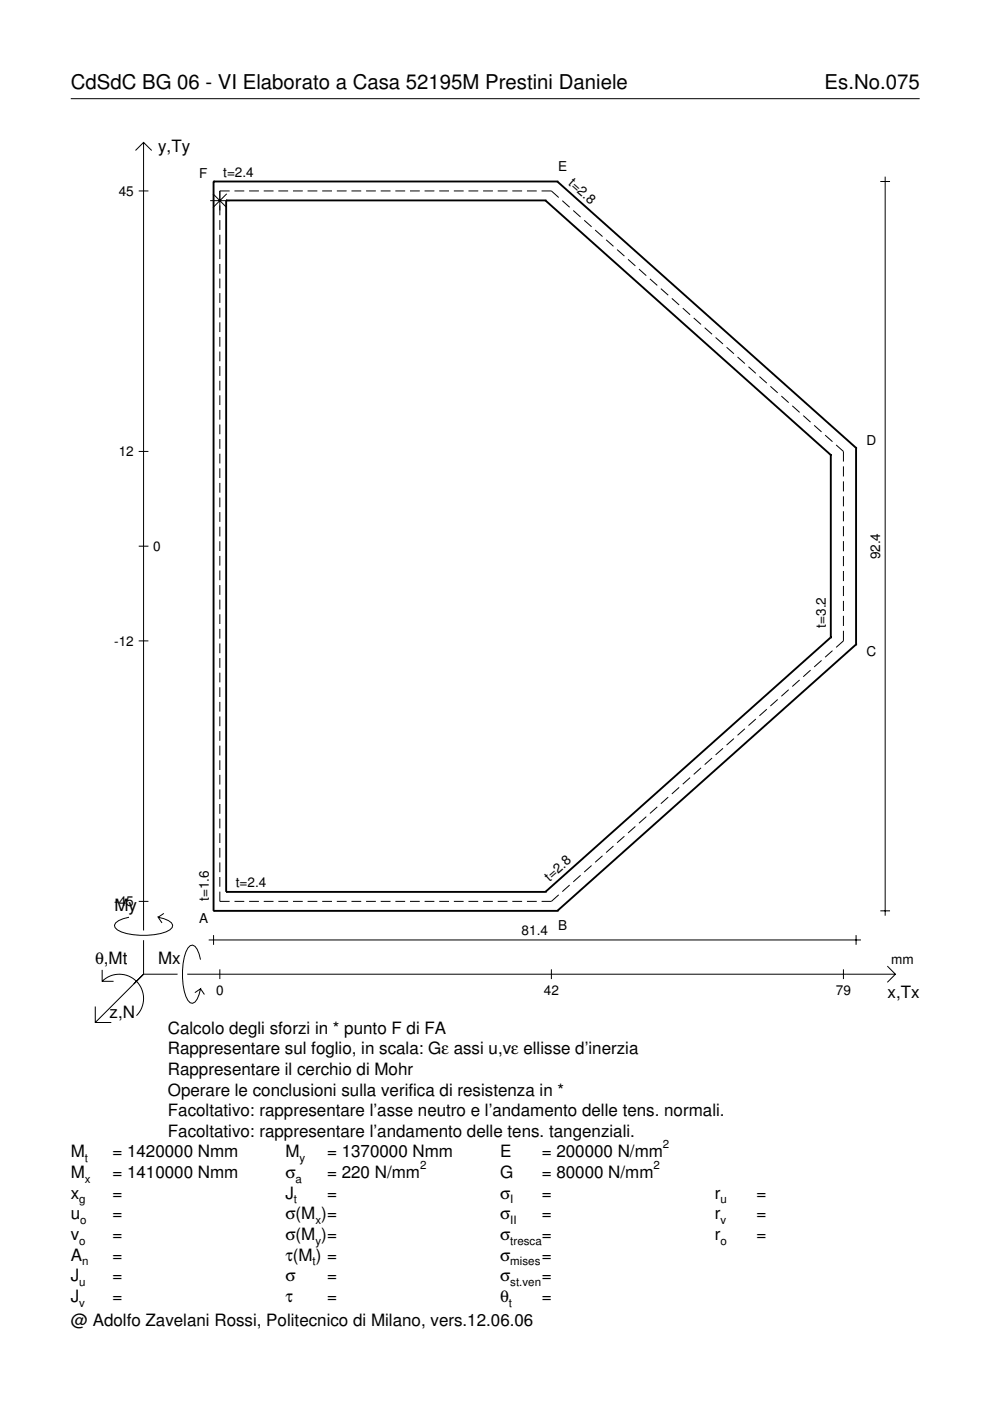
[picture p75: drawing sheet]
<svg xmlns="http://www.w3.org/2000/svg" width="210mm" height="297mm" viewBox="0 0 210 297" stroke-linecap="round" stroke-linejoin="round" font-family="sans-serif">
<defs><g id="words">
<g font-size="4.3">
<text x="15" y="18.9">CdSdC BG 06 - VI Elaborato a Casa 52195M Prestini Daniele</text>
<text x="174.8" y="18.9">Es.No.075</text>
</g>
<g font-size="3.6">
<text x="33.5" y="32.3">y,Ty</text>
<text x="24.3" y="193.2">My</text>
<text x="20.1" y="204.5">θ,Mt</text>
<text x="33.5" y="204.5">Mx</text>
<text x="23.2" y="215.8">z,N</text>
<text x="188.2" y="211.7">x,Tx</text>
<text x="35.6" y="219.2">Calcolo degli sforzi in * punto F di FA</text>
<text x="35.6" y="227.9">Rappresentare il cerchio di Mohr</text>
<text x="35.6" y="223.5">Rappresentare sul foglio, in scala: Gε assi u,vε ellisse d’inerzia</text>
<text x="35.6" y="232.3">Operare le conclusioni sulla verifica di resistenza in *</text>
<text x="35.6" y="236.7">Facoltativo: rappresentare l’asse neutro e l’andamento delle tens. normali.</text>
<text x="15" y="245.4">M</text>
<text x="23.8" y="245.4">= 1420000 Nmm</text>
<text x="35.6" y="241">Facoltativo: rappresentare l’andamento delle tens. tangenziali.</text>
<text x="60.5" y="245.4">M</text>
<text x="69.3" y="245.4">= 1370000 Nmm</text>
<text x="106" y="245.4">E</text>
<text x="114.9" y="245.4">= 200000 N/mm</text>
<text x="15" y="249.8">M</text>
<text x="23.8" y="249.8">= 1410000 Nmm</text>
<text x="60.5" y="249.8">σ</text>
<text x="69.3" y="249.8">= 220 N/mm</text>
<text x="106" y="249.8">G</text>
<text x="114.9" y="249.8">= 80000 N/mm</text>
<text x="15" y="254.2">x</text>
<text x="23.8" y="254.2">=</text>
<text x="60.5" y="254.2">J</text>
<text x="69.3" y="254.2">=</text>
<text x="106" y="254.2">σ</text>
<text x="114.9" y="254.2">=</text>
<text x="151.5" y="254.2">r</text>
<text x="160.4" y="254.2">=</text>
<text x="15" y="258.5">u</text>
<text x="15" y="262.9">v</text>
<text x="23.8" y="258.5">=</text>
<text x="23.8" y="262.9">=</text>
<text x="60.5" y="258.5">σ(M )=</text>
<text x="60.5" y="262.9">σ(M )=</text>
<text x="106" y="258.5">σ</text>
<text x="106" y="262.9">σ</text>
<text x="114.9" y="258.5">=</text>
<text x="114.9" y="262.9">=</text>
<text x="151.5" y="258.5">r</text>
<text x="151.5" y="262.9">r</text>
<text x="160.4" y="258.5">=</text>
<text x="160.4" y="262.9">=</text>
<text x="15" y="267.3">A</text>
<text x="23.8" y="267.3">=</text>
<text x="60.5" y="267.3">τ(M ) =</text>
<text x="106" y="267.3">σ</text>
<text x="114.9" y="267.3">=</text>
<text x="15" y="271.7">J</text>
<text x="23.8" y="271.7">=</text>
<text x="60.5" y="271.7">σ</text>
<text x="69.3" y="271.7">=</text>
<text x="106" y="271.7">σ</text>
<text x="114.9" y="271.7">=</text>
<text x="15" y="276">J</text>
<text x="15" y="281.2">@ Adolfo Zavelani Rossi, Politecnico di Milano, vers.12.06.06</text>
<text x="23.8" y="276">=</text>
<text x="60.5" y="276">τ</text>
<text x="69.3" y="276">=</text>
<text x="106" y="276">θ</text>
<text x="114.9" y="276">=</text>
</g>
<g font-size="2.9">
<text x="25.2" y="41.5">45</text>
<text x="42.2" y="37.7">F</text>
<text x="47.3" y="37.5">t=2.4</text>
<text x="118.3" y="36.2">E</text>
<text x="120.4" y="39.1" transform="rotate(42 120.4 39.1)">t=2.8</text>
<text x="183.7" y="94.3">D</text>
<text x="25.2" y="96.7">12</text>
<text x="32.5" y="116.8">0</text>
<text x="186.6" y="118.6" transform="rotate(-90 186.6 118.6)">92.4</text>
<text x="24.2" y="136.9">-12</text>
<text x="175.1" y="133.1" transform="rotate(-90 175.1 133.1)">t=3.2</text>
<text x="183.7" y="139.1">C</text>
<text x="44.2" y="191.1" transform="rotate(-90 44.2 191.1)">t=1.6</text>
<text x="50" y="188.1">t=2.4</text>
<text x="116.5" y="187" transform="rotate(-42 116.5 187)">t=2.8</text>
<text x="24.2" y="192.1">-45</text>
<text x="42.2" y="195.7">A</text>
<text x="118.3" y="197.2">B</text>
<text x="110.6" y="198.3">81.4</text>
<text x="189" y="204.5">mm</text>
<text x="45.8" y="210.9">0</text>
<text x="115.3" y="210.9">42</text>
<text x="177.2" y="210.9">79</text>
</g>
<g font-size="2.4">
<text x="140.6" y="243.4">2</text>
<text x="18" y="246.4">t</text>
<text x="18" y="250.8">x</text>
<text x="62.7" y="250.8">a</text>
<text x="63.5" y="246.4">y</text>
<text x="89.1" y="247.8">2</text>
<text x="138.6" y="247.8">2</text>
<text x="16.8" y="255.2">g</text>
<text x="62.3" y="255.2">t</text>
<text x="108.2" y="255.2">I</text>
<text x="152.7" y="255.2">u</text>
<text x="16.8" y="263.9">o</text>
<text x="17" y="259.5">o</text>
<text x="66.9" y="259.5">x</text>
<text x="66.9" y="263.9">y</text>
<text x="108.2" y="259.5">II</text>
<text x="108.2" y="263.9">tresca</text>
<text x="152.7" y="259.5">v</text>
<text x="152.7" y="263.9">o</text>
<text x="17.4" y="268.3">n</text>
<text x="66.3" y="268.3">t</text>
<text x="108.2" y="268.3">mises</text>
<text x="16.8" y="272.7">u</text>
<text x="108.2" y="272.7">st.ven</text>
<text x="16.8" y="277">v</text>
<text x="107.9" y="277">t</text>
</g>
</g></defs>
<g fill="none" stroke="#000" stroke-width=".21">
<path d="M15 20.9h180M28.7 31.9l1.7-1.7 1.8 1.7M30.4 30.2v167.1M186.6 38.5h2.1M187.7 37.5v156.7M29.4 40.5h2.1M44.6 42.5h4.1M45.2 41.1l2.9 2.9M46.6 46.7v2M46.6 49.8v2M46.6 52.9v2M46.6 56v2"/>
<path d="M46.6 59.1v2M48.1 41.1l-2.9 2.9M48.7 40.5h-2.1v5.1M49.7 40.5h2.1M52.8 40.5h2.1M55.9 40.5h2.1M59 40.5h2.1M62.1 40.5h2.1M65.2 40.5h2.1M68.3 40.5h2.1M71.4 40.5h2.1M74.5 40.5h2.1"/>
<path d="M77.6 40.5h2.1M80.7 40.5h2.1M83.8 40.5h2.1M86.9 40.5h2.1M90 40.5h2.1M93.1 40.5h2.1M96.2 40.5h2.1M99.3 40.5h2.1M102.4 40.5h2.1M105.5 40.5h2.1M108.6 40.5h2.1M111.7 40.5h2.1"/>
<path d="M114.8 40.5h2.1l1.6 1.4M119.2 42.6l1.6 1.3M121.5 44.6l1.6 1.4M123.9 46.7l1.5 1.4M126.2 48.8l1.5 1.4M128.5 50.8l1.6 1.4M130.8 52.9l1.6 1.4M133.2 55l1.5 1.4M135.5 57.1l1.5 1.3M137.8 59.1l1.6 1.4M46.6 62.2v2M46.6 65.2v2.1"/>
<path d="M46.6 68.3v2.1M46.6 71.4v2.1M46.6 74.5v2.1M46.6 77.6v2.1M140.1 61.2l1.6 1.4M142.4 63.3l1.6 1.4M144.8 65.3l1.5 1.4M147.1 67.4l1.5 1.4M149.4 69.5l1.6 1.4M151.7 71.6l1.6 1.3M154.1 73.6l1.5 1.4M156.4 75.7l1.5 1.4"/>
<path d="M158.7 77.8l1.5 1.4M161 79.8l1.6 1.4M29.4 95.7h2.1M46.6 80.7v2.1M46.6 83.8v2.1M46.6 86.9v2.1M46.6 90v2.1M46.6 93.1v2.1M46.6 96.2v2.1M46.6 99.3v2.1M163.3 81.9l1.6 1.4M165.7 84l1.5 1.4"/>
<path d="M168 86l1.5 1.4M170.3 88.1l1.6 1.4M172.6 90.2l1.6 1.4M174.9 92.3l1.6 1.3M177.3 94.3l1.5 1.4v2.2M178.8 98.9v2.1M29.4 115.8h2.1M46.6 102.4v2.1M46.6 105.5v2M46.6 108.6v2M46.6 111.7v2M46.6 114.8v2"/>
<path d="M46.6 117.9v2M178.8 102.1v2.1M178.8 105.2v2.2M178.8 108.4v2.1M178.8 111.6v2.1M178.8 114.7v2.2M178.8 117.9v2.1M29.4 135.9h2.1M46.6 121v2M46.6 124.1v2M46.6 127.1v2.1M46.6 130.2v2.1"/>
<path d="M46.6 133.3v2.1M46.6 136.4v2.1M46.6 139.5v2.1M176.5 138l-1.6 1.3M178.8 121.1v2.1M178.8 124.2v2.2M178.8 127.4v2.1M178.8 130.6v2.1M178.8 133.7v2.2l-1.5 1.4M46.6 142.6v2.1M46.6 145.7v2.1M46.6 148.8v2.1"/>
<path d="M46.6 151.9v2.1M46.6 155v2.1M46.6 158.1v2.1M153.3 158.7l-1.6 1.3M155.6 156.6l-1.5 1.4M157.9 154.5l-1.5 1.4M160.2 152.5l-1.5 1.3M162.6 150.4l-1.6 1.4M164.9 148.3l-1.6 1.4M167.2 146.2l-1.5 1.4M169.5 144.2l-1.5 1.4M171.9 142.1l-1.6 1.4"/>
<path d="M174.2 140l-1.6 1.4M46.6 161.2v2.1M46.6 164.3v2.1M46.6 167.4v2M46.6 170.5v2M46.6 173.6v2M46.6 176.7v2M46.6 179.8v2M130.1 179.4l-1.6 1.4M132.4 177.3l-1.6 1.4M134.7 175.2l-1.5 1.4M137 173.2l-1.5 1.3"/>
<path d="M139.4 171.1l-1.6 1.4M141.7 169l-1.6 1.4M144 166.9l-1.6 1.4M146.3 164.9l-1.5 1.4M148.6 162.8l-1.5 1.4M151 160.7l-1.6 1.4M27.3 194.5a3.6 3.6 0 0 0-3 1.7l.1 .5a5.6 5.6 0 0 0 3.8 1.5 13.4 13.4 0 0 0 7.8-1l.5-.5 .1-.5a3.6 3.6 0 0 0-3.1-1.7l.8 1.2M29.4 191.1h2.1M30.4 199.3v7.3M34.7 193.7l-1.2 .8M44.2 199.3h138.3M45.3 198.3v2"/>
<path d="M46.6 189v2.1h2.1M46.6 182.9v2M46.6 186v2M49.7 191.1h2.1M52.8 191.1h2.1M55.9 191.1h2.1M59 191.1h2.1M62.1 191.1h2.1M65.2 191.1h2.1M68.3 191.1h2.1M71.4 191.1h2.1M74.5 191.1h2.1"/>
<path d="M77.6 191.1h2.1M80.7 191.1h2.1M83.8 191.1h2.1M86.9 191.1h2.1M90 191.1h2.1M93.1 191.1h2.1M96.2 191.1h2.1M99.3 191.1h2.1M102.4 191.1h2.1M105.5 191.1h2.1M108.6 191.1h2.1M111.7 191.1h2.1"/>
<path d="M118.5 189.7l-1.6 1.4h-2.1M120.8 187.7l-1.6 1.3M123.1 185.6l-1.6 1.4M125.4 183.5l-1.5 1.4M127.7 181.4l-1.5 1.4M181.5 198.3v2M186.6 193.1h2.1M20.2 213.4v3.4h3.4M21.7 208.1a5.1 5.1 0 0 1 7.2 0 5.1 5.1 0 0 1 0 7.2M21.7 205.6v2.5h2.4M30.4 206.6l-10.2 10.2M30.4 206.6h7.2"/>
<path d="M39.7 206.6h150.1M42.5 203.5a3.6 3.6 0 0 0-1.7-3.1l-.5 .1a5.7 5.7 0 0 0-1.5 3.8 13.3 13.3 0 0 0 1 7.8l.5 .5 .5 .1a3.6 3.6 0 0 0 1.7-3.1l-1.2 .9M42.5 209.6l.8 1.3M46.6 205.5v2.1M116.9 205.5v2.1M178.8 205.5v2.1M188.1 204.8l1.7 1.8-1.7 1.7"/>
</g>
<g fill="none" stroke="#000" stroke-width=".4">
<path d="M45.3 38.5h.1M45.3 38.5h72.9M45.3 38.5v154.6M118.2 38.5h.1M118.2 38.5l63.3 56.5M47.9 42.5h.1M47.9 42.5h67.7M47.9 42.5v146.6M115.6 42.5h.1M115.6 42.5l60.5 54M176.1 96.5h.1M176.1 96.5v38.6"/>
<path d="M181.5 95h.1M181.5 95v41.6M176.1 135.1h.1M176.1 135.1l-60.5 54M181.5 136.6h.1M181.5 136.6l-63.3 56.5M45.3 193.1h.1M45.3 193.1h72.9M47.9 189.1h.1M47.9 189.1h67.7M115.6 189.1h.1M118.2 193.1h.1"/>
</g>
<use href="#words"/>
</svg>
